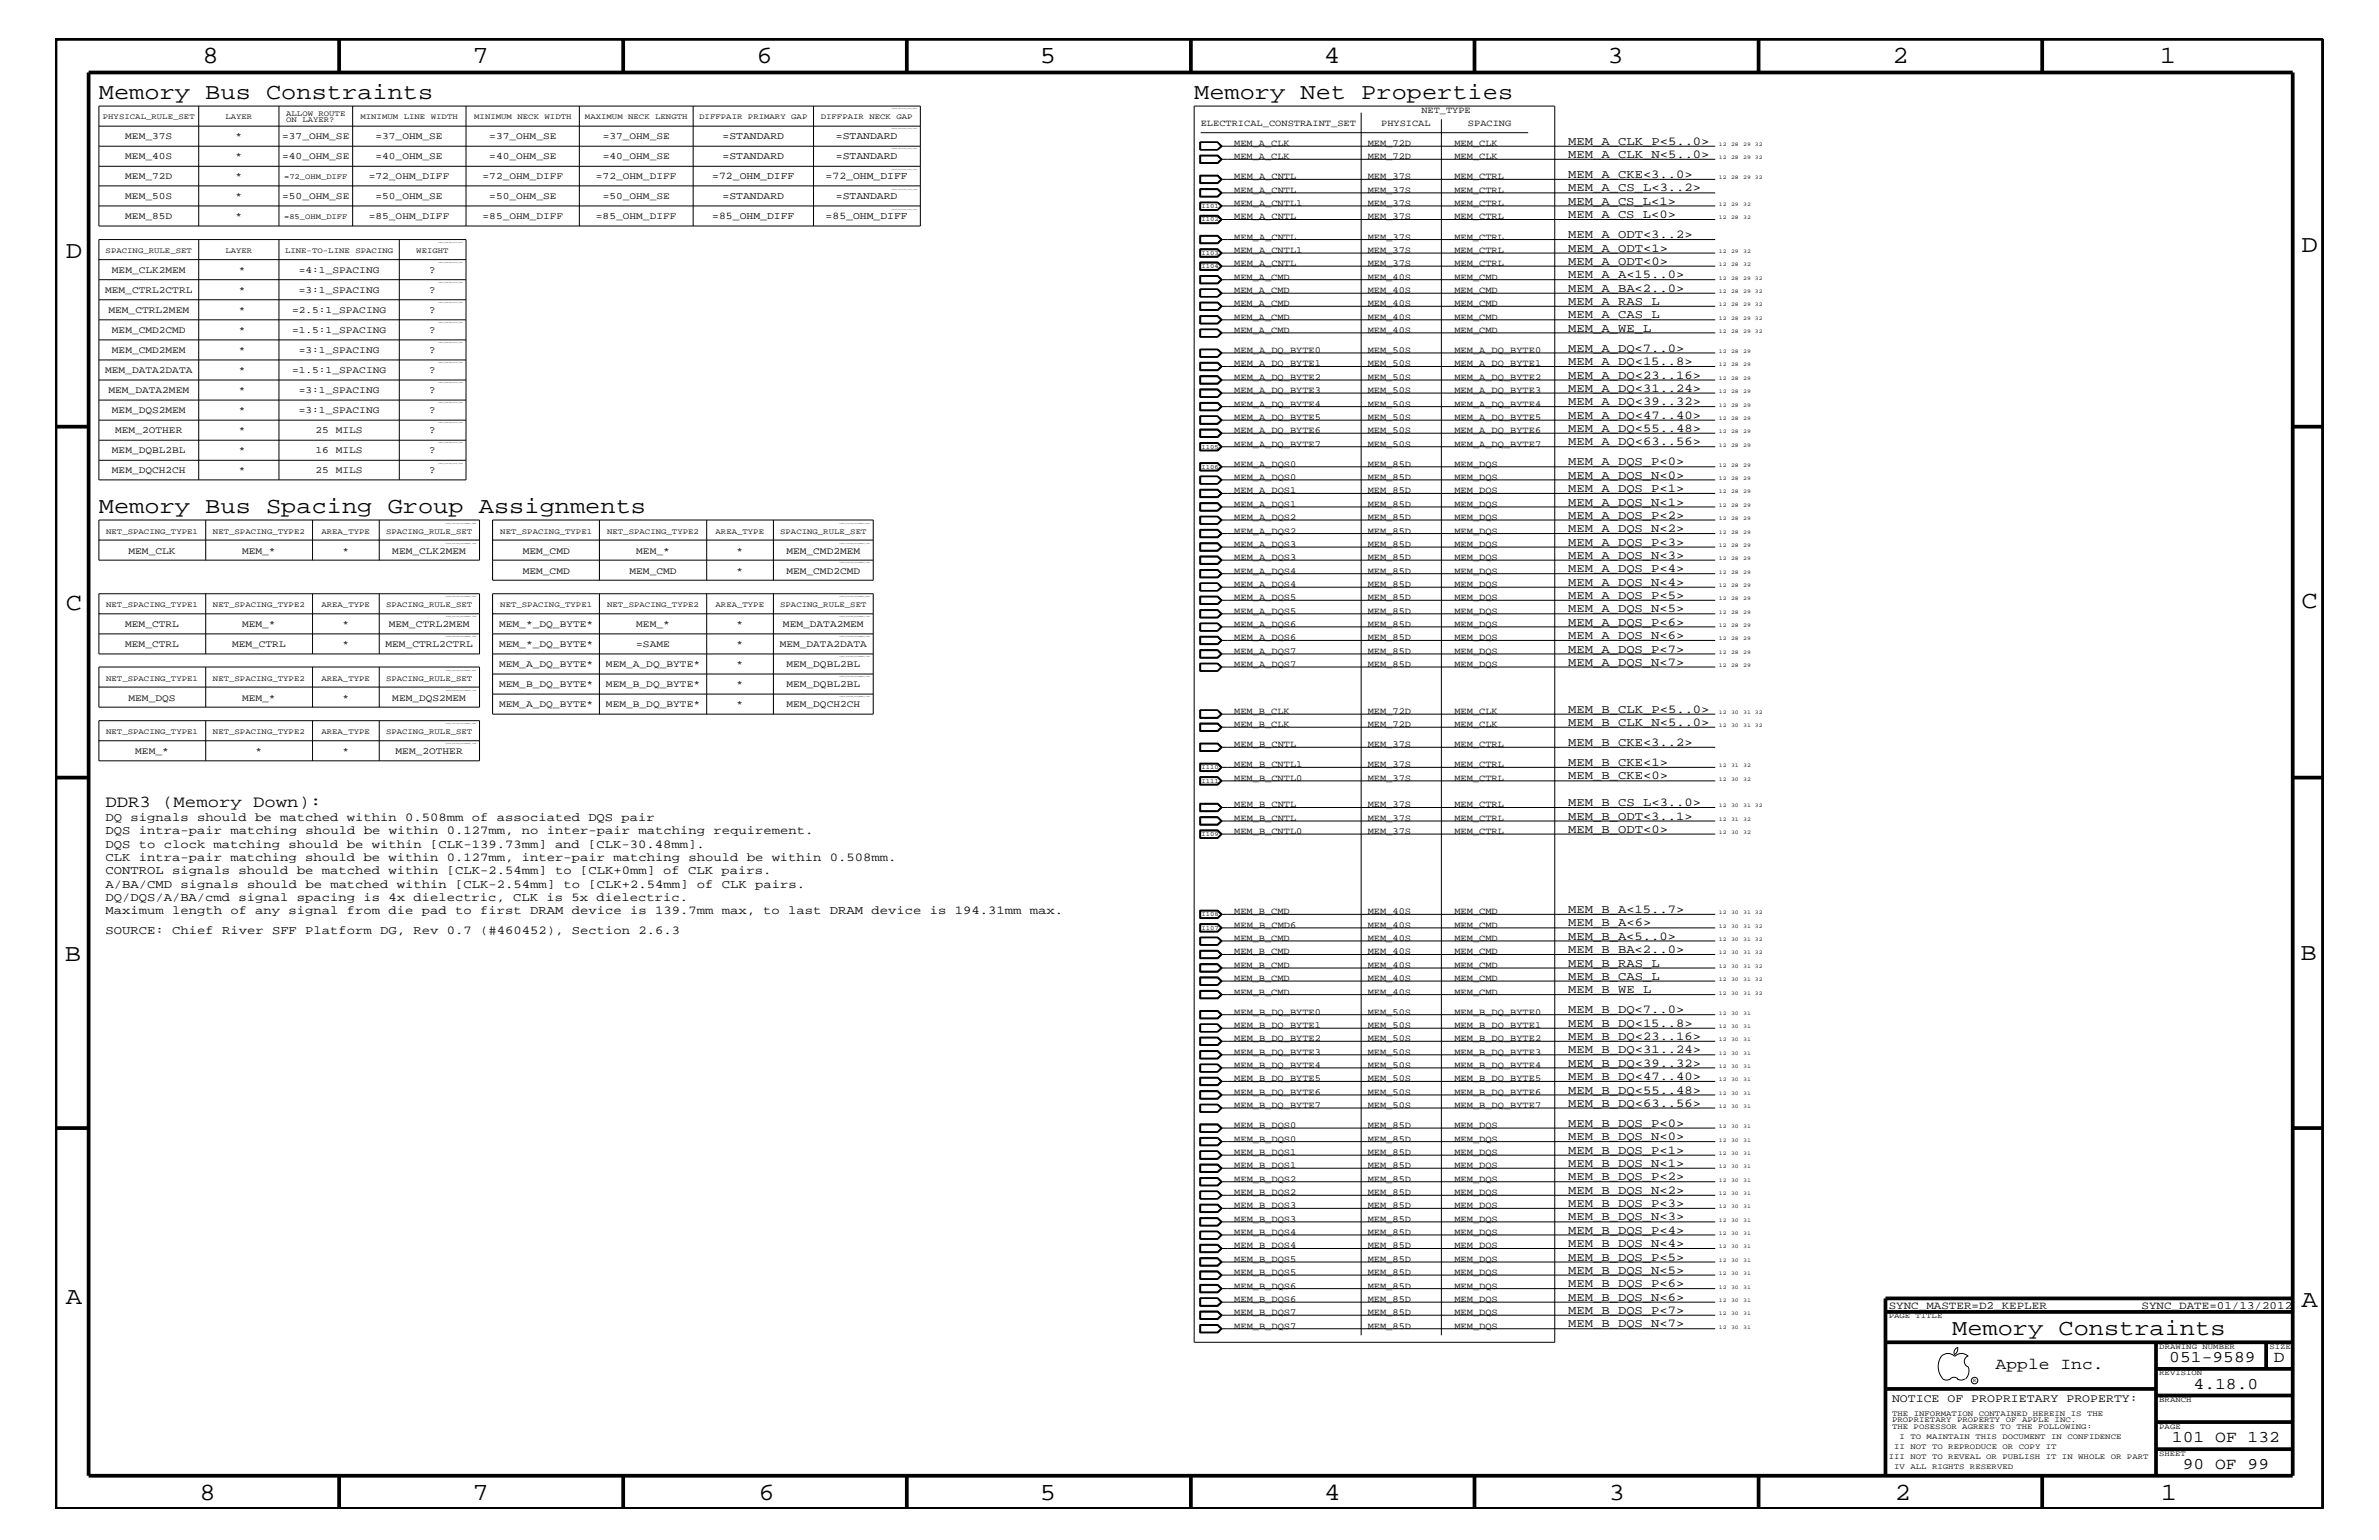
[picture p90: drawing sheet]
<svg xmlns="http://www.w3.org/2000/svg" width="432mm" height="279mm" viewBox="0 0 432 279" stroke-linecap="round" stroke-linejoin="round" font-family="sans-serif">
<defs><g id="words">
<g font-size="4.5">
<text x="36.7" y="11.5">8</text>
<text x="85.8" y="11.5">7</text>
<text x="137.3" y="11.5">6</text>
<text x="188.7" y="11.5">5</text>
<text x="240.3" y="11.5">4</text>
<text x="291.8" y="11.5">3</text>
<text x="343.5" y="11.5">2</text>
<text x="392" y="11.5">1</text>
<text x="11.9" y="46.8">D</text>
<text x="417.7" y="45.7">D</text>
<text x="11.9" y="110.6">C</text>
<text x="417.7" y="110.3">C</text>
<text x="11.8" y="174.3">B</text>
<text x="417.6" y="174.2">B</text>
<text x="11.9" y="236.7">A</text>
<text x="417.7" y="237.1">A</text>
<text x="36.2" y="272.1">8</text>
<text x="85.8" y="272.1">7</text>
<text x="137.7" y="272.1">6</text>
<text x="188.7" y="272.1">5</text>
<text x="240.4" y="272.1">4</text>
<text x="292" y="272.1">3</text>
<text x="343.9" y="272.1">2</text>
<text x="392.2" y="272.1">1</text>
</g>
<g font-size="4.1">
<text x="17.9" y="18">Memory Bus Constraints</text>
<text x="216.7" y="18">Memory Net Properties</text>
<text x="17.9" y="93.2">Memory Bus Spacing Group Assignments</text>
<text x="354.3" y="242.3">Memory Constraints</text>
</g>
<g font-size="3">
<text x="19.1" y="146.5">DDR3 (Memory Down):</text>
<text x="362.2" y="248.4">Apple Inc.</text>
<text x="393.7" y="247.1">051-9589</text>
<text x="398.1" y="252">4.18.0</text>
<text x="412.7" y="247.1">D</text>
<text x="394.2" y="261.6">101 OF 132</text>
<text x="396.2" y="266.6">90 OF 99</text>
</g>
<g font-size="2.2">
<text x="284.6" y="28.6">MEM_A_CLK_N&lt;5..0&gt;</text>
<text x="284.6" y="26.3">MEM_A_CLK_P&lt;5..0&gt;</text>
<text x="284.6" y="32.3">MEM_A_CKE&lt;3..0&gt;</text>
<text x="284.6" y="34.7">MEM_A_CS_L&lt;3..2&gt;</text>
<text x="284.6" y="37.2">MEM_A_CS_L&lt;1&gt;</text>
<text x="284.6" y="39.6">MEM_A_CS_L&lt;0&gt;</text>
<text x="284.6" y="45.7">MEM_A_ODT&lt;1&gt;</text>
<text x="284.6" y="43.2">MEM_A_ODT&lt;3..2&gt;</text>
<text x="284.6" y="52.9">MEM_A_BA&lt;2..0&gt;</text>
<text x="284.6" y="50.5">MEM_A_A&lt;15..0&gt;</text>
<text x="284.6" y="48">MEM_A_ODT&lt;0&gt;</text>
<text x="284.6" y="57.8">MEM_A_CAS_L</text>
<text x="284.6" y="55.3">MEM_A_RAS_L</text>
<text x="284.6" y="63.9">MEM_A_DQ&lt;7..0&gt;</text>
<text x="284.6" y="60.2">MEM_A_WE_L</text>
<text x="284.6" y="68.7">MEM_A_DQ&lt;23..16&gt;</text>
<text x="284.6" y="71.1">MEM_A_DQ&lt;31..24&gt;</text>
<text x="284.6" y="66.2">MEM_A_DQ&lt;15..8&gt;</text>
<text x="284.6" y="73.5">MEM_A_DQ&lt;39..32&gt;</text>
<text x="284.6" y="76">MEM_A_DQ&lt;47..40&gt;</text>
<text x="284.6" y="80.8">MEM_A_DQ&lt;63..56&gt;</text>
<text x="284.6" y="78.3">MEM_A_DQ&lt;55..48&gt;</text>
<text x="284.6" y="84.4">MEM_A_DQS_P&lt;0&gt;</text>
<text x="284.6" y="86.9">MEM_A_DQS_N&lt;0&gt;</text>
<text x="284.6" y="89.3">MEM_A_DQS_P&lt;1&gt;</text>
<text x="284.6" y="91.7">MEM_A_DQS_N&lt;1&gt;</text>
<text x="284.6" y="94.2">MEM_A_DQS_P&lt;2&gt;</text>
<text x="284.6" y="96.5">MEM_A_DQS_N&lt;2&gt;</text>
<text x="284.6" y="99">MEM_A_DQS_P&lt;3&gt;</text>
<text x="284.6" y="101.4">MEM_A_DQS_N&lt;3&gt;</text>
<text x="284.6" y="106.3">MEM_A_DQS_N&lt;4&gt;</text>
<text x="284.6" y="103.8">MEM_A_DQS_P&lt;4&gt;</text>
<text x="284.6" y="108.7">MEM_A_DQS_P&lt;5&gt;</text>
<text x="284.6" y="113.6">MEM_A_DQS_P&lt;6&gt;</text>
<text x="284.6" y="111.1">MEM_A_DQS_N&lt;5&gt;</text>
<text x="284.6" y="115.9">MEM_A_DQS_N&lt;6&gt;</text>
<text x="284.6" y="118.4">MEM_A_DQS_P&lt;7&gt;</text>
<text x="284.6" y="120.8">MEM_A_DQS_N&lt;7&gt;</text>
<text x="284.6" y="131.7">MEM_B_CLK_N&lt;5..0&gt;</text>
<text x="284.6" y="129.3">MEM_B_CLK_P&lt;5..0&gt;</text>
<text x="284.6" y="135.3">MEM_B_CKE&lt;3..2&gt;</text>
<text x="284.6" y="141.4">MEM_B_CKE&lt;0&gt;</text>
<text x="284.6" y="139">MEM_B_CKE&lt;1&gt;</text>
<text x="19.1" y="149">DQ signals should be matched within 0.508mm of associated DQS pair</text>
<text x="284.6" y="148.7">MEM_B_ODT&lt;3..1&gt;</text>
<text x="284.6" y="146.2">MEM_B_CS_L&lt;3..0&gt;</text>
<text x="19.1" y="153.8">DQS to clock matching should be within [CLK-139.73mm] and [CLK-30.48mm].</text>
<text x="19.1" y="151.3">DQS intra-pair matching should be within 0.127mm, no inter-pair matching requirement.</text>
<text x="284.6" y="151.1">MEM_B_ODT&lt;0&gt;</text>
<text x="19.1" y="156.2">CLK intra-pair matching should be within 0.127mm, inter-pair matching should be within 0.508mm.</text>
<text x="19.1" y="158.6">CONTROL signals should be matched within [CLK-2.54mm] to [CLK+0mm] of CLK pairs.</text>
<text x="19.1" y="161.1">A/BA/CMD signals should be matched within [CLK-2.54mm] to [CLK+2.54mm] of CLK pairs.</text>
<text x="19.1" y="165.9">Maximum length of any signal from die pad to first DRAM device is 139.7mm max, to last DRAM device is 194.31mm max.</text>
<text x="19.1" y="163.5">DQ/DQS/A/BA/cmd signal spacing is 4x dielectric, CLK is 5x dielectric.</text>
<text x="284.6" y="165.6">MEM_B_A&lt;15..7&gt;</text>
<text x="19.1" y="169.5">SOURCE: Chief River SFF Platform DG, Rev 0.7 (#460452), Section 2.6.3</text>
<text x="284.6" y="172.9">MEM_B_BA&lt;2..0&gt;</text>
<text x="284.6" y="170.5">MEM_B_A&lt;5..0&gt;</text>
<text x="284.6" y="168.1">MEM_B_A&lt;6&gt;</text>
<text x="284.6" y="177.7">MEM_B_CAS_L</text>
<text x="284.6" y="175.4">MEM_B_RAS_L</text>
<text x="284.6" y="183.8">MEM_B_DQ&lt;7..0&gt;</text>
<text x="284.6" y="180.2">MEM_B_WE_L</text>
<text x="284.6" y="188.7">MEM_B_DQ&lt;23..16&gt;</text>
<text x="284.6" y="191.1">MEM_B_DQ&lt;31..24&gt;</text>
<text x="284.6" y="186.3">MEM_B_DQ&lt;15..8&gt;</text>
<text x="284.6" y="195.9">MEM_B_DQ&lt;47..40&gt;</text>
<text x="284.6" y="193.6">MEM_B_DQ&lt;39..32&gt;</text>
<text x="284.6" y="200.9">MEM_B_DQ&lt;63..56&gt;</text>
<text x="284.6" y="198.4">MEM_B_DQ&lt;55..48&gt;</text>
<text x="284.6" y="209.3">MEM_B_DQS_P&lt;1&gt;</text>
<text x="284.6" y="206.9">MEM_B_DQS_N&lt;0&gt;</text>
<text x="284.6" y="204.4">MEM_B_DQS_P&lt;0&gt;</text>
<text x="284.6" y="211.7">MEM_B_DQS_N&lt;1&gt;</text>
<text x="284.6" y="214.2">MEM_B_DQS_P&lt;2&gt;</text>
<text x="284.6" y="216.6">MEM_B_DQS_N&lt;2&gt;</text>
<text x="284.6" y="219">MEM_B_DQS_P&lt;3&gt;</text>
<text x="284.6" y="221.4">MEM_B_DQS_N&lt;3&gt;</text>
<text x="284.6" y="226.3">MEM_B_DQS_N&lt;4&gt;</text>
<text x="284.6" y="223.9">MEM_B_DQS_P&lt;4&gt;</text>
<text x="284.6" y="228.7">MEM_B_DQS_P&lt;5&gt;</text>
<text x="284.6" y="231.1">MEM_B_DQS_N&lt;5&gt;</text>
<text x="284.6" y="233.5">MEM_B_DQS_P&lt;6&gt;</text>
<text x="284.6" y="238.4">MEM_B_DQS_P&lt;7&gt;</text>
<text x="284.6" y="236">MEM_B_DQS_N&lt;6&gt;</text>
<text x="284.6" y="240.8">MEM_B_DQS_N&lt;7&gt;</text>
</g>
<text font-size="2.1" x="343.4" y="254.4">NOTICE OF PROPRIETARY PROPERTY:</text>
<g font-size="2">
<text x="342.8" y="237.4">SYNC_MASTER=D2_KEPLER</text>
<text x="388.7" y="237.4">SYNC_DATE=01/13/2012</text>
</g>
<g font-size="1.9">
<text x="131.1" y="25.3">=STANDARD</text>
<text x="131.1" y="28.9">=STANDARD</text>
<text x="151.7" y="25.3">=STANDARD</text>
<text x="151.7" y="28.9">=STANDARD</text>
<text x="129.3" y="32.5">=72_OHM_DIFF</text>
<text x="149.9" y="32.5">=72_OHM_DIFF</text>
<text x="129.3" y="39.8">=85_OHM_DIFF</text>
<text x="131.1" y="36.2">=STANDARD</text>
<text x="149.9" y="39.8">=85_OHM_DIFF</text>
<text x="151.7" y="36.2">=STANDARD</text>
<text x="77.9" y="49.6">?</text>
<text x="77.9" y="53.2">?</text>
<text x="77.9" y="56.8">?</text>
<text x="77.9" y="60.4">?</text>
<text x="77.9" y="64">?</text>
<text x="77.9" y="71.3">?</text>
<text x="77.9" y="67.7">?</text>
<text x="77.9" y="75">?</text>
<text x="77.9" y="78.6">?</text>
<text x="77.9" y="82.2">?</text>
<text x="77.9" y="85.9">?</text>
</g>
<g font-size="1.8">
<text x="22.7" y="25.3">MEM_37S</text>
<text x="22.7" y="28.9">MEM_40S</text>
<text x="42.8" y="25.3">*</text>
<text x="42.8" y="28.9">*</text>
<text x="51.2" y="25.3">=37_OHM_SE</text>
<text x="51.2" y="28.9">=40_OHM_SE</text>
<text x="68.2" y="25.3">=37_OHM_SE</text>
<text x="68.2" y="28.9">=40_OHM_SE</text>
<text x="88.8" y="28.9">=40_OHM_SE</text>
<text x="88.8" y="25.3">=37_OHM_SE</text>
<text x="109.4" y="28.9">=40_OHM_SE</text>
<text x="109.4" y="25.3">=37_OHM_SE</text>
<text x="22.7" y="32.5">MEM_72D</text>
<text x="42.8" y="32.5">*</text>
<text x="66.9" y="32.5">=72_OHM_DIFF</text>
<text x="87.6" y="32.5">=72_OHM_DIFF</text>
<text x="108.2" y="32.5">=72_OHM_DIFF</text>
<text x="22.7" y="36.2">MEM_50S</text>
<text x="22.7" y="39.8">MEM_85D</text>
<text x="42.8" y="39.8">*</text>
<text x="42.8" y="36.2">*</text>
<text x="51.2" y="36.2">=50_OHM_SE</text>
<text x="66.9" y="39.8">=85_OHM_DIFF</text>
<text x="68.2" y="36.2">=50_OHM_SE</text>
<text x="87.6" y="39.8">=85_OHM_DIFF</text>
<text x="88.8" y="36.2">=50_OHM_SE</text>
<text x="108.2" y="39.8">=85_OHM_DIFF</text>
<text x="109.4" y="36.2">=50_OHM_SE</text>
<text x="19.1" y="53.2">MEM_CTRL2CTRL</text>
<text x="20.3" y="49.6">MEM_CLK2MEM</text>
<text x="43.3" y="49.6">*</text>
<text x="43.3" y="53.2">*</text>
<text x="54.2" y="49.6">=4:1_SPACING</text>
<text x="54.2" y="53.2">=3:1_SPACING</text>
<text x="19.7" y="56.8">MEM_CTRL2MEM</text>
<text x="43.3" y="56.8">*</text>
<text x="53" y="56.8">=2.5:1_SPACING</text>
<text x="20.3" y="60.4">MEM_CMD2CMD</text>
<text x="20.3" y="64">MEM_CMD2MEM</text>
<text x="43.3" y="60.4">*</text>
<text x="43.3" y="64">*</text>
<text x="53" y="60.4">=1.5:1_SPACING</text>
<text x="54.2" y="64">=3:1_SPACING</text>
<text x="19.1" y="67.7">MEM_DATA2DATA</text>
<text x="19.7" y="71.3">MEM_DATA2MEM</text>
<text x="43.3" y="71.3">*</text>
<text x="43.3" y="67.7">*</text>
<text x="53" y="67.7">=1.5:1_SPACING</text>
<text x="54.2" y="71.3">=3:1_SPACING</text>
<text x="20.3" y="75">MEM_DQS2MEM</text>
<text x="43.3" y="75">*</text>
<text x="54.2" y="75">=3:1_SPACING</text>
<text x="20.3" y="82.2">MEM_DQBL2BL</text>
<text x="20.9" y="78.6">MEM_2OTHER</text>
<text x="43.3" y="78.6">*</text>
<text x="43.3" y="82.2">*</text>
<text x="57.3" y="78.6">25 MILS</text>
<text x="57.3" y="82.2">16 MILS</text>
<text x="20.3" y="85.9">MEM_DQCH2CH</text>
<text x="43.3" y="85.9">*</text>
<text x="57.3" y="85.9">25 MILS</text>
<text x="23.3" y="100.4">MEM_CLK</text>
<text x="43.9" y="100.4">MEM_*</text>
<text x="62.1" y="100.4">*</text>
<text x="71.2" y="100.4">MEM_CLK2MEM</text>
<text x="94.9" y="100.4">MEM_CMD</text>
<text x="115.5" y="100.4">MEM_*</text>
<text x="133.7" y="100.4">*</text>
<text x="142.7" y="100.4">MEM_CMD2MEM</text>
<text x="94.9" y="104.1">MEM_CMD</text>
<text x="114.3" y="104.1">MEM_CMD</text>
<text x="133.7" y="104.1">*</text>
<text x="142.7" y="104.1">MEM_CMD2CMD</text>
<text x="22.7" y="113.7">MEM_CTRL</text>
<text x="43.9" y="113.7">MEM_*</text>
<text x="62.1" y="113.7">*</text>
<text x="70.6" y="113.7">MEM_CTRL2MEM</text>
<text x="90.6" y="113.7">MEM_*_DQ_BYTE*</text>
<text x="115.5" y="113.7">MEM_*</text>
<text x="133.7" y="113.7">*</text>
<text x="142.1" y="113.7">MEM_DATA2MEM</text>
<text x="22.7" y="117.4">MEM_CTRL</text>
<text x="42.1" y="117.4">MEM_CTRL</text>
<text x="62.1" y="117.4">*</text>
<text x="70" y="117.4">MEM_CTRL2CTRL</text>
<text x="90.6" y="117.4">MEM_*_DQ_BYTE*</text>
<text x="115.5" y="117.4">=SAME</text>
<text x="133.7" y="117.4">*</text>
<text x="141.5" y="117.4">MEM_DATA2DATA</text>
<text x="90.6" y="124.7">MEM_B_DQ_BYTE*</text>
<text x="90.6" y="121">MEM_A_DQ_BYTE*</text>
<text x="110" y="124.7">MEM_B_DQ_BYTE*</text>
<text x="110" y="121">MEM_A_DQ_BYTE*</text>
<text x="133.7" y="124.7">*</text>
<text x="133.7" y="121">*</text>
<text x="142.7" y="124.7">MEM_DQBL2BL</text>
<text x="142.7" y="121">MEM_DQBL2BL</text>
<text x="23.3" y="127.1">MEM_DQS</text>
<text x="43.9" y="127.1">MEM_*</text>
<text x="62.1" y="127.1">*</text>
<text x="71.2" y="127.1">MEM_DQS2MEM</text>
<text x="90.6" y="128.3">MEM_A_DQ_BYTE*</text>
<text x="110" y="128.3">MEM_B_DQ_BYTE*</text>
<text x="133.7" y="128.3">*</text>
<text x="142.7" y="128.3">MEM_DQCH2CH</text>
<text x="24.6" y="136.8">MEM_*</text>
<text x="46.4" y="136.8">*</text>
<text x="62.1" y="136.8">*</text>
<text x="71.8" y="136.8">MEM_2OTHER</text>
</g>
<g font-size="1.7">
<text x="217.9" y="22.9">ELECTRICAL_CONSTRAINT_SET</text>
<text x="250.7" y="22.9">PHYSICAL</text>
<text x="258" y="20.4">NET_TYPE</text>
<text x="266.4" y="22.9">SPACING</text>
<text x="224" y="28.9">MEM_A_CLK</text>
<text x="224" y="26.5">MEM_A_CLK</text>
<text x="248.2" y="28.9">MEM_72D</text>
<text x="248.2" y="26.5">MEM_72D</text>
<text x="264" y="28.9">MEM_CLK</text>
<text x="264" y="26.5">MEM_CLK</text>
<text x="224" y="32.5">MEM_A_CNTL</text>
<text x="224" y="35">MEM_A_CNTL</text>
<text x="248.2" y="32.5">MEM_37S</text>
<text x="248.2" y="35">MEM_37S</text>
<text x="264" y="32.5">MEM_CTRL</text>
<text x="264" y="35">MEM_CTRL</text>
<text x="224" y="37.4">MEM_A_CNTL1</text>
<text x="224" y="39.8">MEM_A_CNTL</text>
<text x="248.2" y="37.4">MEM_37S</text>
<text x="248.2" y="39.8">MEM_37S</text>
<text x="264" y="37.4">MEM_CTRL</text>
<text x="264" y="39.8">MEM_CTRL</text>
<text x="224" y="45.9">MEM_A_CNTL1</text>
<text x="224" y="43.5">MEM_A_CNTL</text>
<text x="248.2" y="45.9">MEM_37S</text>
<text x="248.2" y="43.5">MEM_37S</text>
<text x="264" y="45.9">MEM_CTRL</text>
<text x="264" y="43.5">MEM_CTRL</text>
<text x="224" y="53.2">MEM_A_CMD</text>
<text x="224" y="50.7">MEM_A_CMD</text>
<text x="224" y="48.3">MEM_A_CNTL</text>
<text x="248.2" y="50.7">MEM_40S</text>
<text x="248.2" y="53.2">MEM_40S</text>
<text x="248.2" y="48.3">MEM_37S</text>
<text x="264" y="53.2">MEM_CMD</text>
<text x="264" y="50.7">MEM_CMD</text>
<text x="264" y="48.3">MEM_CTRL</text>
<text x="224" y="58">MEM_A_CMD</text>
<text x="224" y="55.6">MEM_A_CMD</text>
<text x="248.2" y="58">MEM_40S</text>
<text x="248.2" y="55.6">MEM_40S</text>
<text x="264" y="58">MEM_CMD</text>
<text x="264" y="55.6">MEM_CMD</text>
<text x="224" y="60.4">MEM_A_CMD</text>
<text x="224" y="64">MEM_A_DQ_BYTE0</text>
<text x="248.2" y="60.4">MEM_40S</text>
<text x="248.2" y="64">MEM_50S</text>
<text x="264" y="64">MEM_A_DQ_BYTE0</text>
<text x="264" y="60.4">MEM_CMD</text>
<text x="224" y="68.9">MEM_A_DQ_BYTE2</text>
<text x="224" y="71.3">MEM_A_DQ_BYTE3</text>
<text x="224" y="66.5">MEM_A_DQ_BYTE1</text>
<text x="248.2" y="68.9">MEM_50S</text>
<text x="248.2" y="71.3">MEM_50S</text>
<text x="248.2" y="66.5">MEM_50S</text>
<text x="264" y="68.9">MEM_A_DQ_BYTE2</text>
<text x="264" y="71.3">MEM_A_DQ_BYTE3</text>
<text x="264" y="66.5">MEM_A_DQ_BYTE1</text>
<text x="224" y="76.2">MEM_A_DQ_BYTE5</text>
<text x="224" y="73.8">MEM_A_DQ_BYTE4</text>
<text x="248.2" y="73.8">MEM_50S</text>
<text x="248.2" y="76.2">MEM_50S</text>
<text x="264" y="76.2">MEM_A_DQ_BYTE5</text>
<text x="264" y="73.8">MEM_A_DQ_BYTE4</text>
<text x="224" y="78.6">MEM_A_DQ_BYTE6</text>
<text x="224" y="81.1">MEM_A_DQ_BYTE7</text>
<text x="248.2" y="78.6">MEM_50S</text>
<text x="248.2" y="81.1">MEM_50S</text>
<text x="264" y="78.6">MEM_A_DQ_BYTE6</text>
<text x="264" y="81.1">MEM_A_DQ_BYTE7</text>
<text x="224" y="84.7">MEM_A_DQS0</text>
<text x="224" y="87.1">MEM_A_DQS0</text>
<text x="224" y="89.5">MEM_A_DQS1</text>
<text x="248.2" y="84.7">MEM_85D</text>
<text x="248.2" y="87.1">MEM_85D</text>
<text x="248.2" y="89.5">MEM_85D</text>
<text x="264" y="84.7">MEM_DQS</text>
<text x="264" y="87.1">MEM_DQS</text>
<text x="264" y="89.5">MEM_DQS</text>
<text x="224" y="92">MEM_A_DQS1</text>
<text x="224" y="94.3">MEM_A_DQS2</text>
<text x="248.2" y="94.3">MEM_85D</text>
<text x="248.2" y="92">MEM_85D</text>
<text x="264" y="92">MEM_DQS</text>
<text x="264" y="94.3">MEM_DQS</text>
<text x="224" y="96.8">MEM_A_DQS2</text>
<text x="224" y="99.3">MEM_A_DQS3</text>
<text x="224" y="101.6">MEM_A_DQS3</text>
<text x="248.2" y="96.8">MEM_85D</text>
<text x="248.2" y="99.3">MEM_85D</text>
<text x="248.2" y="101.6">MEM_85D</text>
<text x="264" y="96.8">MEM_DQS</text>
<text x="264" y="99.3">MEM_DQS</text>
<text x="264" y="101.6">MEM_DQS</text>
<text x="224" y="106.5">MEM_A_DQS4</text>
<text x="224" y="104.1">MEM_A_DQS4</text>
<text x="248.2" y="106.5">MEM_85D</text>
<text x="248.2" y="104.1">MEM_85D</text>
<text x="264" y="106.5">MEM_DQS</text>
<text x="264" y="104.1">MEM_DQS</text>
<text x="224" y="108.9">MEM_A_DQS5</text>
<text x="224" y="113.7">MEM_A_DQS6</text>
<text x="224" y="111.4">MEM_A_DQS5</text>
<text x="248.2" y="108.9">MEM_85D</text>
<text x="248.2" y="113.7">MEM_85D</text>
<text x="248.2" y="111.4">MEM_85D</text>
<text x="264" y="108.9">MEM_DQS</text>
<text x="264" y="113.7">MEM_DQS</text>
<text x="264" y="111.4">MEM_DQS</text>
<text x="224" y="116.2">MEM_A_DQS6</text>
<text x="224" y="118.6">MEM_A_DQS7</text>
<text x="248.2" y="116.2">MEM_85D</text>
<text x="248.2" y="118.6">MEM_85D</text>
<text x="264" y="116.2">MEM_DQS</text>
<text x="264" y="118.6">MEM_DQS</text>
<text x="224" y="121">MEM_A_DQS7</text>
<text x="248.2" y="121">MEM_85D</text>
<text x="264" y="121">MEM_DQS</text>
<text x="224" y="131.9">MEM_B_CLK</text>
<text x="224" y="129.6">MEM_B_CLK</text>
<text x="248.2" y="131.9">MEM_72D</text>
<text x="248.2" y="129.6">MEM_72D</text>
<text x="264" y="131.9">MEM_CLK</text>
<text x="264" y="129.6">MEM_CLK</text>
<text x="224" y="135.6">MEM_B_CNTL</text>
<text x="248.2" y="135.6">MEM_37S</text>
<text x="264" y="135.6">MEM_CTRL</text>
<text x="224" y="141.7">MEM_B_CNTL0</text>
<text x="224" y="139.2">MEM_B_CNTL1</text>
<text x="248.2" y="141.7">MEM_37S</text>
<text x="248.2" y="139.2">MEM_37S</text>
<text x="264" y="141.7">MEM_CTRL</text>
<text x="264" y="139.2">MEM_CTRL</text>
<text x="224" y="149">MEM_B_CNTL</text>
<text x="224" y="146.5">MEM_B_CNTL</text>
<text x="248.2" y="149">MEM_37S</text>
<text x="248.2" y="146.5">MEM_37S</text>
<text x="264" y="149">MEM_CTRL</text>
<text x="264" y="146.5">MEM_CTRL</text>
<text x="19.1" y="150.1">.</text>
<text x="224" y="151.3">MEM_B_CNTL0</text>
<text x="248.2" y="151.3">MEM_37S</text>
<text x="264" y="151.3">MEM_CTRL</text>
<text x="224" y="165.9">MEM_B_CMD</text>
<text x="248.2" y="165.9">MEM_40S</text>
<text x="264" y="165.9">MEM_CMD</text>
<text x="224" y="173.2">MEM_B_CMD</text>
<text x="224" y="170.7">MEM_B_CMD</text>
<text x="224" y="168.3">MEM_B_CMD6</text>
<text x="248.2" y="173.2">MEM_40S</text>
<text x="248.2" y="170.7">MEM_40S</text>
<text x="248.2" y="168.3">MEM_40S</text>
<text x="264" y="173.2">MEM_CMD</text>
<text x="264" y="170.7">MEM_CMD</text>
<text x="264" y="168.3">MEM_CMD</text>
<text x="224" y="178">MEM_B_CMD</text>
<text x="224" y="175.6">MEM_B_CMD</text>
<text x="248.2" y="175.6">MEM_40S</text>
<text x="248.2" y="178">MEM_40S</text>
<text x="264" y="175.6">MEM_CMD</text>
<text x="264" y="178">MEM_CMD</text>
<text x="224" y="184.1">MEM_B_DQ_BYTE0</text>
<text x="224" y="180.5">MEM_B_CMD</text>
<text x="248.2" y="184.1">MEM_50S</text>
<text x="248.2" y="180.5">MEM_40S</text>
<text x="264" y="184.1">MEM_B_DQ_BYTE0</text>
<text x="264" y="180.5">MEM_CMD</text>
<text x="224" y="191.4">MEM_B_DQ_BYTE3</text>
<text x="224" y="186.5">MEM_B_DQ_BYTE1</text>
<text x="224" y="188.9">MEM_B_DQ_BYTE2</text>
<text x="248.2" y="188.9">MEM_50S</text>
<text x="248.2" y="191.4">MEM_50S</text>
<text x="248.2" y="186.5">MEM_50S</text>
<text x="264" y="188.9">MEM_B_DQ_BYTE2</text>
<text x="264" y="191.4">MEM_B_DQ_BYTE3</text>
<text x="264" y="186.5">MEM_B_DQ_BYTE1</text>
<text x="224" y="193.7">MEM_B_DQ_BYTE4</text>
<text x="224" y="196.2">MEM_B_DQ_BYTE5</text>
<text x="248.2" y="193.7">MEM_50S</text>
<text x="248.2" y="196.2">MEM_50S</text>
<text x="264" y="193.7">MEM_B_DQ_BYTE4</text>
<text x="264" y="196.2">MEM_B_DQ_BYTE5</text>
<text x="224" y="201">MEM_B_DQ_BYTE7</text>
<text x="224" y="198.7">MEM_B_DQ_BYTE6</text>
<text x="248.2" y="201">MEM_50S</text>
<text x="248.2" y="198.7">MEM_50S</text>
<text x="264" y="201">MEM_B_DQ_BYTE7</text>
<text x="264" y="198.7">MEM_B_DQ_BYTE6</text>
<text x="224" y="209.6">MEM_B_DQS1</text>
<text x="224" y="207.1">MEM_B_DQS0</text>
<text x="224" y="204.7">MEM_B_DQS0</text>
<text x="248.2" y="209.6">MEM_85D</text>
<text x="248.2" y="207.1">MEM_85D</text>
<text x="248.2" y="204.7">MEM_85D</text>
<text x="264" y="209.6">MEM_DQS</text>
<text x="264" y="207.1">MEM_DQS</text>
<text x="264" y="204.7">MEM_DQS</text>
<text x="224" y="211.9">MEM_B_DQS1</text>
<text x="224" y="214.4">MEM_B_DQS2</text>
<text x="248.2" y="214.4">MEM_85D</text>
<text x="248.2" y="211.9">MEM_85D</text>
<text x="264" y="211.9">MEM_DQS</text>
<text x="264" y="214.4">MEM_DQS</text>
<text x="224" y="216.9">MEM_B_DQS2</text>
<text x="224" y="219.2">MEM_B_DQS3</text>
<text x="224" y="221.7">MEM_B_DQS3</text>
<text x="248.2" y="216.9">MEM_85D</text>
<text x="248.2" y="221.7">MEM_85D</text>
<text x="248.2" y="219.2">MEM_85D</text>
<text x="264" y="216.9">MEM_DQS</text>
<text x="264" y="219.2">MEM_DQS</text>
<text x="264" y="221.7">MEM_DQS</text>
<text x="224" y="226.5">MEM_B_DQS4</text>
<text x="224" y="224.1">MEM_B_DQS4</text>
<text x="248.2" y="226.5">MEM_85D</text>
<text x="248.2" y="224.1">MEM_85D</text>
<text x="264" y="226.5">MEM_DQS</text>
<text x="264" y="224.1">MEM_DQS</text>
<text x="224" y="229">MEM_B_DQS5</text>
<text x="224" y="231.3">MEM_B_DQS5</text>
<text x="224" y="233.8">MEM_B_DQS6</text>
<text x="248.2" y="229">MEM_85D</text>
<text x="248.2" y="231.3">MEM_85D</text>
<text x="248.2" y="233.8">MEM_85D</text>
<text x="264" y="229">MEM_DQS</text>
<text x="264" y="231.3">MEM_DQS</text>
<text x="264" y="233.8">MEM_DQS</text>
<text x="224" y="238.6">MEM_B_DQS7</text>
<text x="224" y="236.2">MEM_B_DQS6</text>
<text x="248.2" y="236.2">MEM_85D</text>
<text x="248.2" y="238.6">MEM_85D</text>
<text x="264" y="238.6">MEM_DQS</text>
<text x="264" y="236.2">MEM_DQS</text>
<text x="224" y="241.1">MEM_B_DQS7</text>
<text x="248.2" y="241.1">MEM_85D</text>
<text x="264" y="241.1">MEM_DQS</text>
</g>
<g font-size="1.4">
<text x="18.7" y="21.6">PHYSICAL_RULE_SET</text>
<text x="40.9" y="21.6">LAYER</text>
<text x="51.9" y="21">ALLOW ROUTE</text>
<text x="51.9" y="22.2">ON LAYER?</text>
<text x="65.4" y="21.6">MINIMUM LINE WIDTH</text>
<text x="86.1" y="21.6">MINIMUM NECK WIDTH</text>
<text x="106.2" y="21.6">MAXIMUM NECK LENGTH</text>
<text x="126.9" y="21.6">DIFFPAIR PRIMARY GAP</text>
<text x="149" y="21.6">DIFFPAIR NECK GAP</text>
<text x="51.6" y="32.5">=72_OHM_DIFF</text>
<text x="51.6" y="39.8">=85_OHM_DIFF</text>
<text x="19.2" y="45.9">SPACING_RULE_SET</text>
<text x="40.9" y="45.9">LAYER</text>
<text x="51.7" y="45.9">LINE-TO-LINE SPACING</text>
<text x="75.6" y="45.9">WEIGHT</text>
<text x="19.3" y="96.8">NET_SPACING_TYPE1</text>
<text x="38.7" y="96.8">NET_SPACING_TYPE2</text>
<text x="58.3" y="96.8">AREA_TYPE</text>
<text x="70.1" y="96.8">SPACING_RULE_SET</text>
<text x="90.8" y="96.8">NET_SPACING_TYPE1</text>
<text x="110.2" y="96.8">NET_SPACING_TYPE2</text>
<text x="129.9" y="96.8">AREA_TYPE</text>
<text x="141.6" y="96.8">SPACING_RULE_SET</text>
<text x="19.3" y="110.2">NET_SPACING_TYPE1</text>
<text x="38.7" y="110.2">NET_SPACING_TYPE2</text>
<text x="58.3" y="110.2">AREA_TYPE</text>
<text x="70.1" y="110.2">SPACING_RULE_SET</text>
<text x="90.8" y="110.2">NET_SPACING_TYPE1</text>
<text x="110.2" y="110.2">NET_SPACING_TYPE2</text>
<text x="129.9" y="110.2">AREA_TYPE</text>
<text x="141.6" y="110.2">SPACING_RULE_SET</text>
<text x="19.3" y="123.5">NET_SPACING_TYPE1</text>
<text x="38.7" y="123.5">NET_SPACING_TYPE2</text>
<text x="58.3" y="123.5">AREA_TYPE</text>
<text x="70.1" y="123.5">SPACING_RULE_SET</text>
<text x="19.3" y="133.2">NET_SPACING_TYPE1</text>
<text x="38.7" y="133.2">NET_SPACING_TYPE2</text>
<text x="58.3" y="133.2">AREA_TYPE</text>
<text x="70.1" y="133.2">SPACING_RULE_SET</text>
<text x="342.8" y="239.2">PAGE TITLE</text>
<text x="391.9" y="244.7">DRAWING NUMBER</text>
<text x="411.9" y="244.7">SIZE</text>
<text x="391.9" y="249.5">REVISION</text>
<text x="343.4" y="256.8">THE INFORMATION CONTAINED HEREIN IS THE</text>
<text x="391.9" y="254.4">BRANCH</text>
<text x="343.4" y="258">PROPRIETARY PROPERTY OF APPLE INC.</text>
<text x="343.4" y="259.3">THE POSESSOR AGREES TO THE FOLLOWING:</text>
<text x="343.8" y="262.9">II NOT TO REPRODUCE OR COPY IT</text>
<text x="344.8" y="261.1">I TO MAINTAIN THIS DOCUMENT IN CONFIDENCE</text>
<text x="391.9" y="259.3">PAGE</text>
<text x="342.8" y="264.7">III NOT TO REVEAL OR PUBLISH IT IN WHOLE OR PART</text>
<text x="343.8" y="266.6">IV ALL RIGHTS RESERVED</text>
<text x="391.9" y="264.1">SHEET</text>
</g>
<g font-size="1.2">
<text x="218.1" y="37.8">I101</text>
<text x="218.1" y="40.2">I102</text>
<text x="218.1" y="46.3">I103</text>
<text x="218.1" y="48.7">I104</text>
<text x="218.1" y="81.4">I105</text>
<text x="218.1" y="85">I106</text>
<text x="218.1" y="139.6">I110</text>
<text x="218.1" y="142">I111</text>
<text x="218.1" y="151.8">I109</text>
<text x="218.1" y="166.2">I108</text>
<text x="218.1" y="168.7">I107</text>
</g>
<g font-size="1">
<text x="312" y="28.9">12</text>
<text x="312" y="26.5">12</text>
<text x="314.2" y="28.9">28</text>
<text x="314.2" y="26.5">28</text>
<text x="316.4" y="28.9">29 32</text>
<text x="316.4" y="26.5">29 32</text>
<text x="312" y="32.5">12</text>
<text x="314.2" y="32.5">28</text>
<text x="316.4" y="32.5">29 32</text>
<text x="312" y="37.4">12</text>
<text x="312" y="39.8">12</text>
<text x="314.2" y="37.4">29</text>
<text x="314.2" y="39.8">28</text>
<text x="316.4" y="37.4">32</text>
<text x="316.4" y="39.8">32</text>
<text x="312" y="45.9">12</text>
<text x="314.2" y="45.9">29</text>
<text x="316.4" y="45.9">32</text>
<text x="312" y="53.2">12</text>
<text x="312" y="50.7">12</text>
<text x="312" y="48.3">12</text>
<text x="314.2" y="53.2">28</text>
<text x="314.2" y="50.7">28</text>
<text x="314.2" y="48.3">28</text>
<text x="316.4" y="53.2">29 32</text>
<text x="316.4" y="50.7">29 32</text>
<text x="316.4" y="48.3">32</text>
<text x="312" y="58">12</text>
<text x="312" y="55.6">12</text>
<text x="314.2" y="58">28</text>
<text x="314.2" y="55.6">28</text>
<text x="316.4" y="58">29 32</text>
<text x="316.4" y="55.6">29 32</text>
<text x="312" y="64">12</text>
<text x="312" y="60.4">12</text>
<text x="314.2" y="64">28</text>
<text x="314.2" y="60.4">28</text>
<text x="316.4" y="64">29</text>
<text x="316.4" y="60.4">29 32</text>
<text x="312" y="68.9">12</text>
<text x="312" y="71.3">12</text>
<text x="312" y="66.5">12</text>
<text x="314.2" y="68.9">28</text>
<text x="314.2" y="71.3">28</text>
<text x="314.2" y="66.5">28</text>
<text x="316.4" y="68.9">29</text>
<text x="316.4" y="71.3">29</text>
<text x="316.4" y="66.5">29</text>
<text x="312" y="73.8">12</text>
<text x="312" y="76.2">12</text>
<text x="314.2" y="73.8">28</text>
<text x="314.2" y="76.2">28</text>
<text x="316.4" y="73.8">29</text>
<text x="316.4" y="76.2">29</text>
<text x="312" y="81.1">12</text>
<text x="312" y="78.6">12</text>
<text x="314.2" y="81.1">28</text>
<text x="314.2" y="78.6">28</text>
<text x="316.4" y="81.1">29</text>
<text x="316.4" y="78.6">29</text>
<text x="312" y="84.7">12</text>
<text x="312" y="87.1">12</text>
<text x="312" y="89.5">12</text>
<text x="314.2" y="84.7">28</text>
<text x="314.2" y="87.1">28</text>
<text x="314.2" y="89.5">28</text>
<text x="316.4" y="84.7">29</text>
<text x="316.4" y="87.1">29</text>
<text x="316.4" y="89.5">29</text>
<text x="312" y="92">12</text>
<text x="312" y="94.3">12</text>
<text x="314.2" y="92">28</text>
<text x="314.2" y="94.3">28</text>
<text x="316.4" y="92">29</text>
<text x="316.4" y="94.3">29</text>
<text x="312" y="96.8">12</text>
<text x="312" y="99.3">12</text>
<text x="312" y="101.6">12</text>
<text x="314.2" y="96.8">28</text>
<text x="314.2" y="99.3">28</text>
<text x="314.2" y="101.6">28</text>
<text x="316.4" y="96.8">29</text>
<text x="316.4" y="99.3">29</text>
<text x="316.4" y="101.6">29</text>
<text x="312" y="106.5">12</text>
<text x="312" y="104.1">12</text>
<text x="314.2" y="106.5">28</text>
<text x="314.2" y="104.1">28</text>
<text x="316.4" y="106.5">29</text>
<text x="316.4" y="104.1">29</text>
<text x="312" y="108.9">12</text>
<text x="312" y="113.7">12</text>
<text x="312" y="111.4">12</text>
<text x="314.2" y="108.9">28</text>
<text x="314.2" y="113.7">28</text>
<text x="314.2" y="111.4">28</text>
<text x="316.4" y="108.9">29</text>
<text x="316.4" y="113.7">29</text>
<text x="316.4" y="111.4">29</text>
<text x="312" y="116.2">12</text>
<text x="312" y="118.6">12</text>
<text x="314.2" y="116.2">28</text>
<text x="314.2" y="118.6">28</text>
<text x="316.4" y="116.2">29</text>
<text x="316.4" y="118.6">29</text>
<text x="312" y="121">12</text>
<text x="314.2" y="121">28</text>
<text x="316.4" y="121">29</text>
<text x="312" y="131.9">12</text>
<text x="312" y="129.6">12</text>
<text x="314.2" y="131.9">30</text>
<text x="314.2" y="129.6">30</text>
<text x="316.4" y="131.9">31 32</text>
<text x="316.4" y="129.6">31 32</text>
<text x="312" y="141.7">12</text>
<text x="312" y="139.2">12</text>
<text x="314.2" y="141.7">30</text>
<text x="314.2" y="139.2">31</text>
<text x="316.4" y="141.7">32</text>
<text x="316.4" y="139.2">32</text>
<text x="312" y="149">12</text>
<text x="312" y="146.5">12</text>
<text x="314.2" y="149">31</text>
<text x="314.2" y="146.5">30</text>
<text x="316.4" y="149">32</text>
<text x="316.4" y="146.5">31 32</text>
<text x="312" y="151.3">12</text>
<text x="314.2" y="151.3">30</text>
<text x="316.4" y="151.3">32</text>
<text x="312" y="165.9">12</text>
<text x="314.2" y="165.9">30</text>
<text x="316.4" y="165.9">31 32</text>
<text x="312" y="173.2">12</text>
<text x="312" y="170.7">12</text>
<text x="312" y="168.3">12</text>
<text x="314.2" y="173.2">30</text>
<text x="314.2" y="170.7">30</text>
<text x="314.2" y="168.3">30</text>
<text x="316.4" y="173.2">31 32</text>
<text x="316.4" y="170.7">31 32</text>
<text x="316.4" y="168.3">31 32</text>
<text x="312" y="178">12</text>
<text x="312" y="175.6">12</text>
<text x="314.2" y="178">30</text>
<text x="314.2" y="175.6">30</text>
<text x="316.4" y="178">31 32</text>
<text x="316.4" y="175.6">31 32</text>
<text x="312" y="184.1">12</text>
<text x="312" y="180.5">12</text>
<text x="314.2" y="184.1">30</text>
<text x="314.2" y="180.5">30</text>
<text x="316.4" y="184.1">31</text>
<text x="316.4" y="180.5">31 32</text>
<text x="312" y="188.9">12</text>
<text x="312" y="191.4">12</text>
<text x="312" y="186.5">12</text>
<text x="314.2" y="188.9">30</text>
<text x="314.2" y="191.4">30</text>
<text x="314.2" y="186.5">30</text>
<text x="316.4" y="188.9">31</text>
<text x="316.4" y="191.4">31</text>
<text x="316.4" y="186.5">31</text>
<text x="312" y="196.2">12</text>
<text x="312" y="193.7">12</text>
<text x="314.2" y="196.2">30</text>
<text x="314.2" y="193.7">30</text>
<text x="316.4" y="196.2">31</text>
<text x="316.4" y="193.7">31</text>
<text x="312" y="201">12</text>
<text x="312" y="198.7">12</text>
<text x="314.2" y="201">30</text>
<text x="314.2" y="198.7">30</text>
<text x="316.4" y="201">31</text>
<text x="316.4" y="198.7">31</text>
<text x="312" y="209.6">12</text>
<text x="312" y="207.1">12</text>
<text x="312" y="204.7">12</text>
<text x="314.2" y="209.6">30</text>
<text x="314.2" y="207.1">30</text>
<text x="314.2" y="204.7">30</text>
<text x="316.4" y="209.6">31</text>
<text x="316.4" y="207.1">31</text>
<text x="316.4" y="204.7">31</text>
<text x="312" y="211.9">12</text>
<text x="312" y="214.4">12</text>
<text x="314.2" y="211.9">30</text>
<text x="314.2" y="214.4">30</text>
<text x="316.4" y="211.9">31</text>
<text x="316.4" y="214.4">31</text>
<text x="312" y="216.9">12</text>
<text x="312" y="219.2">12</text>
<text x="312" y="221.7">12</text>
<text x="314.2" y="216.9">30</text>
<text x="314.2" y="219.2">30</text>
<text x="314.2" y="221.7">30</text>
<text x="316.4" y="216.9">31</text>
<text x="316.4" y="219.2">31</text>
<text x="316.4" y="221.7">31</text>
<text x="312" y="226.5">12</text>
<text x="312" y="224.1">12</text>
<text x="314.2" y="226.5">30</text>
<text x="314.2" y="224.1">30</text>
<text x="316.4" y="226.5">31</text>
<text x="316.4" y="224.1">31</text>
<text x="312" y="229">12</text>
<text x="312" y="231.3">12</text>
<text x="312" y="233.8">12</text>
<text x="314.2" y="229">30</text>
<text x="314.2" y="231.3">30</text>
<text x="314.2" y="233.8">30</text>
<text x="316.4" y="229">31</text>
<text x="316.4" y="231.3">31</text>
<text x="316.4" y="233.8">31</text>
<text x="312" y="238.6">12</text>
<text x="312" y="236.2">12</text>
<text x="314.2" y="238.6">30</text>
<text x="314.2" y="236.2">30</text>
<text x="316.4" y="238.6">31</text>
<text x="316.4" y="236.2">31</text>
<text x="312" y="241.1">12</text>
<text x="314.2" y="241.1">30</text>
<text x="316.4" y="241.1">31</text>
<text x="358.1" y="250.7">R</text>
</g>
<g font-size=".3">
<text x="161.9" y="19.8">TABLE_PHYSICAL_RULE_HEAD</text>
<text x="161.9" y="23.5">TABLE_PHYSICAL_RULE_ITEM</text>
<text x="161.9" y="27.1">TABLE_PHYSICAL_RULE_ITEM</text>
<text x="161.9" y="30.8">TABLE_PHYSICAL_RULE_ITEM</text>
<text x="161.9" y="34.4">TABLE_PHYSICAL_RULE_ITEM</text>
<text x="161.9" y="38">TABLE_PHYSICAL_RULE_ITEM</text>
<text x="79.6" y="44.1">TABLE_SPACING_RULE_HEAD</text>
<text x="79.6" y="47.7">TABLE_SPACING_RULE_ITEM</text>
<text x="79.6" y="51.3">TABLE_SPACING_RULE_ITEM</text>
<text x="79.6" y="58.6">TABLE_SPACING_RULE_ITEM</text>
<text x="79.6" y="55">TABLE_SPACING_RULE_ITEM</text>
<text x="79.6" y="62.3">TABLE_SPACING_RULE_ITEM</text>
<text x="79.6" y="65.9">TABLE_SPACING_RULE_ITEM</text>
<text x="79.6" y="69.5">TABLE_SPACING_RULE_ITEM</text>
<text x="79.6" y="76.8">TABLE_SPACING_RULE_ITEM</text>
<text x="79.6" y="73.2">TABLE_SPACING_RULE_ITEM</text>
<text x="79.6" y="80.5">TABLE_SPACING_RULE_ITEM</text>
<text x="79.6" y="84.1">TABLE_SPACING_RULE_ITEM</text>
<text x="80.9" y="95">TABLE_SPACING_ASSIGNMENT_HEAD</text>
<text x="152.4" y="95">TABLE_SPACING_ASSIGNMENT_HEAD</text>
<text x="80.9" y="98.7">TABLE_SPACING_ASSIGNMENT_ITEM</text>
<text x="152.4" y="98.7">TABLE_SPACING_ASSIGNMENT_ITEM</text>
<text x="152.4" y="102.2">TABLE_SPACING_ASSIGNMENT_ITEM</text>
<text x="80.9" y="112">TABLE_SPACING_ASSIGNMENT_ITEM</text>
<text x="80.9" y="108.3">TABLE_SPACING_ASSIGNMENT_HEAD</text>
<text x="152.4" y="108.3">TABLE_SPACING_ASSIGNMENT_HEAD</text>
<text x="152.4" y="112">TABLE_SPACING_ASSIGNMENT_ITEM</text>
<text x="80.9" y="115.6">TABLE_SPACING_ASSIGNMENT_ITEM</text>
<text x="152.4" y="115.6">TABLE_SPACING_ASSIGNMENT_ITEM</text>
<text x="152.4" y="119.2">TABLE_SPACING_ASSIGNMENT_ITEM</text>
<text x="80.9" y="125.3">TABLE_SPACING_ASSIGNMENT_ITEM</text>
<text x="80.9" y="121.7">TABLE_SPACING_ASSIGNMENT_HEAD</text>
<text x="152.4" y="122.9">TABLE_SPACING_ASSIGNMENT_ITEM</text>
<text x="80.9" y="131.3">TABLE_SPACING_ASSIGNMENT_HEAD</text>
<text x="152.4" y="126.5">TABLE_SPACING_ASSIGNMENT_ITEM</text>
<text x="80.9" y="135">TABLE_SPACING_ASSIGNMENT_ITEM</text>
</g>
</g></defs>
<g fill="none" stroke="#000" stroke-width=".18">
<path d="M17.9 19.2h149.1v21.8h-149.1zM36.1 19.2v21.8M50.6 19.2v21.8M64 19.2v21.8M84.6 19.2v21.8M105.2 19.2v21.8M125.8 19.2v21.8M147.7 19.2v21.8M216.7 19.2h65.5v224.3h-65.5zM17.9 37.4h149.1M17.9 26.5h149.1M17.9 22.9h149.1"/>
<path d="M17.9 33.7h149.1M17.9 30.2h149.1M217.8 28.1h3.3l.7 .8-.7 .8h-3.3zM217.8 25.8h3.3l.7 .7-.7 .7h-3.3zM217.8 31.8h3.3l.7 .7-.7 .8h-3.3zM217.8 34.2h3.3l.7 .8-.7 .8h-3.3zM217.8 36.7h3.3l.7 .7-.7 .7h-3.3zM217.8 39.1h3.3l.7 .7-.7 .8h-3.3zM217.8 25.8v1.4M217.8 36.7v1.4M217.8 38h3.2M217.8 36.8h3.2"/>
<path d="M217.8 27.1h3.2M217.8 25.9h3.2M217.9 28.3h3.1l.6 .6-.6 .6h-3.1zM217.9 25.9v1.2M217.9 31.9h3.1l.6 .6-.6 .6h-3.1zM217.9 34.4h3.1l.6 .6-.6 .6h-3.1zM217.9 36.8v1.2M217.9 39.2h3.1l.6 .6-.6 .6h-3.1zM217.9 24.1h59.5M221 28.2l.7 .7-.7 .7h-3.2M221 28.2l.7 .7-.7 .8M221 28.2h-3.2v1.5"/>
<path d="M221 31.9h-3.2v1.3h3.2M221 34.3h-3.2v1.4h3.2M221 39.1h-3.2v1.4h3.2M221 36.8l.7 .6-.7 .6M221 36.7l.7 .7-.7 .7M221 36.8l.6 .6M221 39.1l.7 .7-.7 .7M221 25.9l.7 .6-.7 .6M221 25.8l.7 .7-.7 .7M221 25.9l.6 .6M221 31.9l.7 .6-.7 .7M221 34.3l.7 .7-.7 .7"/>
<path d="M221.6 28.9h89.7M221.6 37.4l-.6 .6M221.6 37.4h89.7M221.6 39.8h89.7M221.6 26.5l-.6 .6M221.6 26.5h89.7M221.6 32.5h89.7M221.6 35h89.7M247.1 20.4v221.9M261.6 21.6v220.7M17.9 47.1v40h66.7v-43.6h-66.7v3.6h66.7M17.9 58h66.7"/>
<path d="M17.9 50.7h66.7M17.9 54.4h66.7M36.1 43.5v43.6M50.6 43.5v43.6M72.5 43.5v43.6M217.8 42.7h3.3l.7 .8-.7 .7h-3.3zM217.8 45.2h3.3l.7 .7-.7 .8h-3.3zM217.8 47.5h3.3l.7 .8-.7 .8h-3.3zM217.8 50h3.3l.7 .7-.7 .8h-3.3zM217.8 52.4h3.3l.7 .8-.7 .7h-3.3zM217.8 54.8h3.3l.7 .8-.7 .7h-3.3zM217.8 57.3h3.3l.7 .7-.7 .8h-3.3z"/>
<path d="M217.8 59.7h3.3l.7 .7-.7 .8h-3.3zM217.8 45.2v1.4h3.2l.7-.7-.7-.7M217.8 49.1v-1.5h3.2l.7 .7-.7 .8M217.8 52.4v1.5M217.8 59.7v1.5M217.8 53.8h3.2M217.8 52.5h3.2M217.8 46.5h3.2M217.8 45.2h3.2l.7 .7-.7 .6M217.8 47.7h3.2M217.8 59.8h3.2M217.9 42.9h3.1l.6 .6-.6 .6h-3.1z"/>
<path d="M217.9 47.7v1.2h3.1l.6-.6M217.9 50.2h3.1l.6 .5-.6 .6h-3.1zM217.9 52.5v1.3M217.9 55h3.1l.6 .6-.6 .6h-3.1zM217.9 57.4h3.1l.6 .6-.6 .6h-3.1zM217.9 59.8v1.3M221 42.8h-3.2v1.3h3.2M221 50.1h-3.2v1.3h3.2M221 54.9h-3.2v1.4M221 57.3h-3.2v1.4h3.2M221 52.5l.7 .7-.7 .6M221 52.4l.7 .8-.7 .7"/>
<path d="M221 52.5l.6 .7M221 47.7l.7 .6-.7 .7h-3.2M221 47.7l.6 .6M221 57.3l.7 .7-.7 .7M221 54.9l.7 .7-.7 .6h-3.2M221 54.9l.7 .7-.7 .7M221 59.8l.7 .6-.7 .7M221 59.7l.7 .7-.7 .8M221 59.8l.6 .6M221 42.8l.7 .7-.7 .6M221 50.1l.7 .6-.7 .7M221.6 45.9l-.6-.6h-3.1v1.2"/>
<path d="M221.6 53.2l-.6 .6M221.6 53.2h89.7M221.6 45.9l-.6 .6M221.6 45.9h89.7M221.6 48.3h89.7M221.6 58h89.7M221.6 55.6h89.7M221.6 43.5h89.7M221.6 50.7h89.7M17.9 76.2h66.7M17.9 68.9h66.7M17.9 79.9h66.7"/>
<path d="M17.9 72.6h66.7M17.9 61.7h66.7M17.9 65.3h66.7M217.8 63.4h3.3l.7 .6-.7 .8h-3.3zM217.8 65.7h3.3l.7 .8-.7 .8h-3.3zM217.8 68.2h3.3l.7 .7-.7 .8h-3.3zM217.8 70.6h3.3l.7 .7-.7 .8h-3.3zM217.8 73h3.3l.7 .8-.7 .7h-3.3zM217.8 75.5h3.3l.7 .7-.7 .8h-3.3zM217.8 77.8h3.3l.7 .8-.7 .8h-3.3zM217.8 63.4v1.4M217.8 68.2v1.4h3.2l.7-.7-.7-.7"/>
<path d="M217.8 72.1v-1.5h3.2l.7 .7-.7 .8M217.8 75.5v1.4h3.2l.7-.7-.7-.7M217.8 79.4v-1.5h3.2l.7 .7-.7 .8M217.8 61.1h3.2M217.8 64.7h3.2M217.8 63.4h3.2M217.8 78h3.2M217.8 76.8h3.2M217.8 75.6h3.2M217.8 72h3.2M217.8 70.7h3.2M217.8 69.5h3.2"/>
<path d="M217.8 68.3h3.2l.7 .6-.7 .6M217.9 63.4v1.3M217.9 65.9h3.1l.6 .6-.6 .6h-3.1zM217.9 70.7v1.3M217.9 73.2h3.1l.6 .6-.6 .6h-3.1zM217.9 75.6v1.2M217.9 78v1.2h3.1l.6-.6M221 65.8h-3.2v1.4h3.2M221 73.1h-3.2v1.4h3.2M221 63.4l.7 .6-.7 .7M221 63.4l.7 .6-.7 .8M221 63.4l.6 .6"/>
<path d="M221 78l.7 .6-.7 .7h-3.2M221 78l.6 .6M221 75.6l.7 .6-.7 .6M221 75.6l.6 .6M221 73.1l.7 .7-.7 .7M221 70.7l.7 .6-.7 .7M221 70.7l.6 .6M221 65.8l.7 .7-.7 .7M221.6 68.9l-.6-.5h-3.1v1.1M221.6 60.4l-.6 .7M221.6 60.4h89.7M221.6 64l-.6 .7"/>
<path d="M221.6 64h89.7M221.6 78.6h89.7M221.6 76.2l-.6 .6M221.6 76.2h89.7M221.6 73.8h89.7M221.6 71.3l-.6 .7M221.6 71.3h89.7M221.6 68.9l-.6 .6M221.6 68.9h89.7M221.6 66.5h89.7M17.9 98v3.6h69.1v-7.3h-69.1v3.7h69.1M17.9 83.5h66.7"/>
<path d="M37.3 94.3v7.3M56.7 94.3v7.3M68.8 94.3v7.3M89.4 98v7.3h69.1v-11h-69.1v3.7h69.1M108.8 94.3v11M128.3 94.3v11M140.4 94.3v11M217.8 80.3h3.3l.7 .8-.7 .7h-3.3zM217.8 83.9h3.3l.7 .8-.7 .8h-3.3zM217.8 86.4h3.3l.7 .7-.7 .7h-3.3zM217.8 88.8h3.3l.7 .7-.7 .8h-3.3zM217.8 91.2h3.3l.7 .8-.7 .7h-3.3z"/>
<path d="M217.8 93.7h3.3l.7 .6-.7 .8h-3.3zM217.8 96h3.3l.7 .8-.7 .8h-3.3zM217.8 98.5h3.3l.7 .8-.7 .7h-3.3zM217.8 86.4v1.4M217.8 91.2v1.5h3.2M217.8 93.7v1.4M217.8 98.5v1.4h3.2l.7-.6-.7-.8M217.8 87.7h3.2M217.8 86.5h3.2M217.8 99.9h3.2M217.8 98.6h3.2l.7 .7-.7 .6M217.8 95h3.2"/>
<path d="M217.8 93.8h3.2M217.8 91.3h3.2l.7 .7-.7 .7M217.9 80.5h3.1l.6 .6-.6 .5h-3.1zM217.9 84.1h3.1l.6 .6-.6 .6h-3.1zM217.9 86.5v1.2M217.9 88.9h3.1l.6 .6-.6 .6h-3.1zM217.9 91.4h3.1l.6 .6-.6 .6h-3.1zM217.9 93.8v1.2M217.9 96.2h3.1l.6 .6-.6 .6h-3.1zM221 80.4h-3.2v1.3h3.2M221 84h-3.2v1.4h3.2M221 88.8h-3.2v1.4h3.2"/>
<path d="M221 96.1h-3.2v1.4h3.2M221 80.4l.7 .7-.7 .6M221 84l.7 .7-.7 .7M221 86.5l.7 .6-.7 .6M221 86.4l.7 .7-.7 .7M221 86.5l.6 .6M221 96.1l.7 .7-.7 .7M221 93.8l.7 .5-.7 .7M221 93.7l.7 .6-.7 .8M221 93.8l.6 .5M221 91.2l.7 .8-.7 .7M221 88.8l.7 .7-.7 .7"/>
<path d="M221.6 99.3l-.6-.6h-3.1v1.2M221.6 81.1h89.7M221.6 84.7h89.7M221.6 87.1l-.6 .6M221.6 87.1h89.7M221.6 99.3l-.6 .6M221.6 99.3h89.7M221.6 96.8h89.7M221.6 94.3l-.6 .7M221.6 94.3h89.7M221.6 92h89.7M221.6 89.5h89.7"/>
<path d="M17.9 111.4v7.2h69.1v-10.9h-69.1v3.7h69.1M17.9 115h69.1M37.3 107.7v10.9M56.7 107.7v10.9M68.8 107.7v10.9M89.4 111.4v18.2h69.1v-21.9h-69.1v3.7h69.1M89.4 118.6h69.1M89.4 101.6h69.1M89.4 115h69.1M108.8 107.7v21.9M128.3 107.7v21.9M140.4 107.7v21.9"/>
<path d="M217.8 100.9h3.3l.7 .7-.7 .8h-3.3zM217.8 103.3h3.3l.7 .8-.7 .7h-3.3zM217.8 105.8h3.3l.7 .7-.7 .7h-3.3zM217.8 108.1h3.3l.7 .8-.7 .8h-3.3zM217.8 110.6h3.3l.7 .8-.7 .7h-3.3zM217.8 113.1h3.3l.7 .6-.7 .8h-3.3zM217.8 115.4h3.3l.7 .8-.7 .8h-3.3zM217.8 117.9h3.3l.7 .7-.7 .8h-3.3zM217.8 102.4v-1.4h3.2l.7 .6-.7 .8M217.8 105.8v1.4M217.8 113.1v1.4M217.8 117.9v1.4h3.2"/>
<path d="M217.8 118h3.2l.7 .6-.7 .7M217.8 114.4h3.2M217.8 113.1h3.2M217.8 107.1h3.2M217.8 105.9h3.2M217.8 101h3.2M217.9 101v1.2h3.1l.6-.6M217.9 103.5h3.1l.6 .6-.6 .6h-3.1zM217.9 105.9v1.2M217.9 108.3h3.1l.6 .6-.6 .6h-3.1zM217.9 110.8h3.1l.6 .6-.6 .6h-3.1zM217.9 113.1v1.3"/>
<path d="M217.9 115.6h3.1l.6 .6-.6 .6h-3.1zM217.9 118.1h3.1l.6 .5-.6 .6h-3.1zM221 103.4h-3.2v1.4h3.2M221 108.2h-3.2v1.5M221 110.7h-3.2v1.3h3.2M221 115.5h-3.2v1.4h3.2M221 115.5l.7 .7-.7 .7M221 117.9l.7 .7-.7 .7M221 113.1l.7 .6-.7 .7M221 113.1l.7 .6-.7 .8M221 113.1l.6 .6M221 110.7l.7 .7-.7 .6"/>
<path d="M221 108.2l.7 .7-.7 .7h-3.2M221 108.2l.7 .7-.7 .8M221 105.9l.7 .6-.7 .6M221 105.8l.7 .7-.7 .7M221 105.9l.6 .6M221 103.4l.7 .7-.7 .7M221 101l.7 .6-.7 .7h-3.2M221 101l.6 .6M221.6 116.2h89.7M221.6 118.6h89.7M221.6 113.7l-.6 .7M221.6 113.7h89.7"/>
<path d="M221.6 111.4h89.7M221.6 108.9h89.7M221.6 106.5l-.6 .6M221.6 106.5h89.7M221.6 104.1h89.7M221.6 101.6h89.7M17.9 134.4v3.6h69.1v-7.2h-69.1v3.6h69.1M17.9 124.7v3.6h69.1v-7.3h-69.1v3.7h69.1M37.3 121v7.3M37.3 130.8v7.2M56.7 121v7.3M56.7 130.8v7.2"/>
<path d="M68.8 121v7.3M68.8 130.8v7.2M89.4 125.9h69.1M89.4 122.3h69.1M217.8 120.3h3.3l.7 .7-.7 .8h-3.3zM217.8 128.8h3.3l.7 .8-.7 .7h-3.3zM217.8 131.2h3.3l.7 .7-.7 .8h-3.3zM217.8 134.8h3.3l.7 .8-.7 .7h-3.3zM217.8 138.5h3.3l.7 .7-.7 .8h-3.3zM217.8 120.3v1.5M217.8 128.8v1.4h3.2l.7-.6-.7-.8M217.8 132.7v-1.4h3.2l.7 .6-.7 .8"/>
<path d="M217.8 130.2h3.2M217.8 128.9h3.2M217.8 121.7h3.2M217.8 120.4h3.2M217.8 131.3h3.2M217.9 120.4v1.3M217.9 128.9v1.3M217.9 131.3v1.2h3.1l.6-.6M217.9 135h3.1l.6 .6-.6 .6h-3.1zM217.9 138.6h3.1l.6 .6-.6 .6h-3.1zM221 134.9h-3.2v1.4M221 138.5h-3.2v1.4h3.2"/>
<path d="M221 138.5l.7 .7-.7 .7M221 128.9l.7 .7-.7 .6M221 128.9l.6 .7M221 120.4l.7 .6-.7 .7M221 120.3l.7 .7-.7 .8M221 120.4l.6 .6M221 131.3l.7 .6-.7 .7h-3.2M221 131.3l.6 .6M221 134.9l.7 .7-.7 .7h-3.2M221 134.9l.7 .7-.7 .7M221.6 139.2h89.7M221.6 129.6l-.6 .6"/>
<path d="M221.6 129.6h89.7M221.6 121l-.6 .7M221.6 121h89.7M221.6 131.9h89.7M221.6 135.6h89.7M217.8 140.9h3.3l.7 .8-.7 .7h-3.3zM217.8 145.7h3.3l.7 .8-.7 .8h-3.3zM217.8 148.2h3.3l.7 .8-.7 .7h-3.3zM217.8 150.6h3.3l.7 .7-.7 .8h-3.3zM217.8 148.2v1.4h3.2l.7-.6-.7-.8M217.8 152.1v-1.4h3.2l.7 .6-.7 .8M217.8 152h3.2"/>
<path d="M217.8 150.7h3.2M217.8 149.5h3.2M217.8 148.3h3.2l.7 .7-.7 .5M217.9 141.1h3.1l.6 .6-.6 .6h-3.1zM217.9 145.9h3.1l.6 .6-.6 .6h-3.1zM217.9 150.7v1.3M221 141h-3.2v1.4h3.2M221 145.8h-3.2v1.4h3.2M221 150.7l.7 .6-.7 .7M221 150.7l.6 .6M221 141l.7 .7-.7 .7M221 145.8l.7 .7-.7 .7"/>
<path d="M221.6 149l-.6-.6h-3.1v1.1M221.6 151.3l-.6 .7M221.6 151.3h89.7M221.6 141.7h89.7M221.6 146.5h89.7M221.6 149l-.6 .5M221.6 149h89.7M217.8 165.1h3.3l.7 .8-.7 .8h-3.3zM217.8 167.6h3.3l.7 .7-.7 .8h-3.3zM217.8 170h3.3l.7 .7-.7 .8h-3.3zM217.8 172.4h3.3l.7 .8-.7 .7h-3.3zM217.8 174.9h3.3l.7 .7-.7 .8h-3.3z"/>
<path d="M217.8 177.2h3.3l.7 .8-.7 .8h-3.3zM217.8 179.7h3.3l.7 .8-.7 .7h-3.3zM217.8 170v1.5M217.8 174.9v1.4h3.2l.7-.7-.7-.7M217.8 178.8v-1.5h3.2l.7 .7-.7 .8M217.8 171.4h3.2M217.8 170.1h3.2M217.8 178.7h3.2M217.8 177.4h3.2M217.8 176.2h3.2M217.8 174.9h3.2l.7 .7-.7 .6M217.9 165.3h3.1l.6 .6-.6 .6h-3.1z"/>
<path d="M217.9 167.8h3.1l.6 .5-.6 .6h-3.1zM217.9 170.1v1.3M217.9 172.6h3.1l.6 .6-.6 .6h-3.1zM217.9 177.4v1.3M217.9 179.9h3.1l.6 .6-.6 .5h-3.1zM221 165.2h-3.2v1.4h3.2M221 167.7h-3.2v1.3h3.2M221 172.5h-3.2v1.3h3.2M221 179.8h-3.2v1.3h3.2M221 167.7l.7 .6-.7 .7M221 165.2l.7 .7-.7 .7M221 170.1l.7 .6-.7 .7"/>
<path d="M221 170l.7 .7-.7 .8M221 170.1l.6 .6M221 172.5l.7 .7-.7 .6M221 177.4l.7 .6-.7 .7M221 177.4l.6 .6M221 179.8l.7 .7-.7 .6M221.6 175.6l-.6-.6h-3.1v1.2M221.6 168.3h89.7M221.6 165.9h89.7M221.6 170.7l-.6 .7M221.6 170.7h89.7M221.6 173.2h89.7"/>
<path d="M221.6 178l-.6 .7M221.6 178h89.7M221.6 175.6l-.6 .6M221.6 175.6h89.7M217.8 183.3h3.3l.7 .8-.7 .8h-3.3zM217.8 185.8h3.3l.7 .7-.7 .7h-3.3zM217.8 188.2h3.3l.7 .7-.7 .8h-3.3zM217.8 190.6h3.3l.7 .8-.7 .7h-3.3zM217.8 193.1h3.3l.7 .6-.7 .8h-3.3zM217.8 195.4h3.3l.7 .8-.7 .8h-3.3zM217.8 197.9h3.3l.7 .8-.7 .7h-3.3zM217.8 185.8v1.4"/>
<path d="M217.8 193.1v1.4M217.8 197.9v1.4h3.2M217.8 187.1h3.2M217.8 185.9h3.2M217.8 194.4h3.2M217.8 193.2h3.2M217.8 198h3.2l.7 .7-.7 .6M217.9 183.5h3.1l.6 .6-.6 .6h-3.1zM217.9 185.9v1.2M217.9 188.3h3.1l.6 .6-.6 .6h-3.1zM217.9 190.8h3.1l.6 .6-.6 .6h-3.1zM217.9 193.2v1.2"/>
<path d="M217.9 195.6h3.1l.6 .6-.6 .6h-3.1zM217.9 198.1h3.1l.6 .6-.6 .5h-3.1zM221 183.4h-3.2v1.4h3.2M221 188.2h-3.2v1.5M221 190.7h-3.2v1.4h3.2M221 195.5h-3.2v1.4h3.2M221 183.4l.7 .7-.7 .7M221 190.7l.7 .7-.7 .7M221 185.9l.7 .6-.7 .6M221 185.8l.7 .7-.7 .7M221 185.9l.6 .6M221 188.2l.7 .7-.7 .7h-3.2"/>
<path d="M221 188.2l.7 .7-.7 .8M221 195.5l.7 .7-.7 .7M221 193.2l.7 .5-.7 .7M221 193.1l.7 .6-.7 .8M221 193.2l.6 .5M221 197.9l.7 .8-.7 .6M221.6 180.5h89.7M221.6 184.1h89.7M221.6 191.4h89.7M221.6 186.5l-.6 .6M221.6 186.5h89.7M221.6 188.9h89.7"/>
<path d="M221.6 196.2h89.7M221.6 193.7l-.6 .7M221.6 193.7h89.7M221.6 198.7h89.7M217.8 200.3h3.3l.7 .7-.7 .8h-3.3zM217.8 203.9h3.3l.7 .8-.7 .7h-3.3zM217.8 206.4h3.3l.7 .7-.7 .8h-3.3zM217.8 208.8h3.3l.7 .8-.7 .7h-3.3zM217.8 211.2h3.3l.7 .7-.7 .8h-3.3zM217.8 213.6h3.3l.7 .8-.7 .8h-3.3zM217.8 216.1h3.3l.7 .8-.7 .6h-3.3zM217.8 218.5h3.3l.7 .7-.7 .8h-3.3z"/>
<path d="M217.8 200.3v1.5M217.8 205.4v-1.4h3.2l.7 .7-.7 .7M217.8 208.8v1.5h3.2l.7-.7-.7-.8M217.8 212.7v-1.4h3.2l.7 .6-.7 .8M217.8 216.1v1.4M217.8 201.7h3.2M217.8 200.4h3.2M217.8 205.3h3.2M217.8 204.1h3.2M217.8 210.2h3.2M217.8 208.9h3.2M217.8 211.4h3.2"/>
<path d="M217.8 217.5h3.2M217.8 216.2h3.2M217.9 200.4v1.3M217.9 204.1v1.2M217.9 206.5h3.1l.6 .6-.6 .6h-3.1zM217.9 208.9v1.3M217.9 211.4v1.1h3.1l.6-.6M217.9 213.8h3.1l.6 .6-.6 .6h-3.1zM217.9 216.2v1.3M217.9 218.6h3.1l.6 .6-.6 .6h-3.1zM221 206.4h-3.2v1.4h3.2M221 213.7h-3.2v1.4h3.2"/>
<path d="M221 218.6h-3.2v1.3h3.2M221 200.4l.7 .6-.7 .7M221 200.3l.7 .7-.7 .8M221 200.4l.6 .6M221 204.1l.7 .6-.7 .6M221 204.1l.6 .6M221 206.4l.7 .7-.7 .7M221 213.7l.7 .7-.7 .7M221 208.9l.7 .7-.7 .6M221 208.9l.6 .7M221 211.4l.7 .5-.7 .7h-3.2M221 211.4l.6 .5"/>
<path d="M221 218.6l.7 .6-.7 .7M221 216.2l.7 .7-.7 .6M221 216.1l.7 .8-.7 .6M221 216.2l.6 .7M221.6 201l-.6 .7M221.6 201h89.7M221.6 204.7l-.6 .6M221.6 204.7h89.7M221.6 207.1h89.7M221.6 214.4h89.7M221.6 209.6l-.6 .6M221.6 209.6h89.7"/>
<path d="M221.6 211.9h89.7M221.6 219.2h89.7M221.6 216.9l-.6 .6M221.6 216.9h89.7M217.8 220.9h3.3l.7 .8-.7 .7h-3.3zM217.8 223.4h3.3l.7 .7-.7 .7h-3.3zM217.8 225.7h3.3l.7 .8-.7 .8h-3.3zM217.8 228.2h3.3l.7 .8-.7 .7h-3.3zM217.8 230.6h3.3l.7 .7-.7 .8h-3.3zM217.8 233h3.3l.7 .8-.7 .8h-3.3zM217.8 235.5h3.3l.7 .7-.7 .8h-3.3zM217.8 237.9h3.3l.7 .7-.7 .8h-3.3z"/>
<path d="M217.8 223.4v1.4M217.8 228.2v1.4h3.2l.7-.6-.7-.8M217.8 232.1v-1.4h3.2l.7 .6-.7 .8M217.8 235.5v1.4h3.2l.7-.7-.7-.7M217.8 239.4v-1.5h3.2l.7 .7-.7 .8M217.8 224.7h3.2M217.8 223.5h3.2M217.8 232h3.2M217.8 230.7h3.2M217.8 229.6h3.2M217.8 228.3h3.2l.7 .7-.7 .6M217.8 238h3.2"/>
<path d="M217.8 236.8h3.2M217.8 235.6h3.2M217.9 221.1h3.1l.6 .6-.6 .6h-3.1zM217.9 223.5v1.2M217.9 225.9h3.1l.6 .6-.6 .6h-3.1zM217.9 230.7v1.3M217.9 233.2h3.1l.6 .6-.6 .6h-3.1zM217.9 235.6v1.2M217.9 238v1.2h3.1l.6-.6M221 221h-3.2v1.4h3.2M221 225.8h-3.2v1.4h3.2M221 233.1h-3.2v1.4h3.2"/>
<path d="M221 225.8l.7 .7-.7 .7M221 221l.7 .7-.7 .7M221 223.5l.7 .6-.7 .6M221 223.4l.7 .7-.7 .7M221 223.5l.6 .6M221 230.7l.7 .6-.7 .7M221 230.7l.6 .6M221 238l.7 .6-.7 .7h-3.2M221 238l.6 .6M221 233.1l.7 .7-.7 .7M221 235.6l.7 .6-.7 .6M221 235.6l.6 .6"/>
<path d="M221.6 229l-.6-.6h-3.1v1.2M221.6 226.5h89.7M221.6 221.7h89.7M221.6 224.1l-.6 .6M221.6 224.1h89.7M221.6 231.3l-.6 .7M221.6 231.3h89.7M221.6 229l-.6 .6M221.6 229h89.7M221.6 238.6h89.7M221.6 233.8h89.7M221.6 236.2l-.6 .6"/>
<path d="M221.6 236.2h89.7M217.8 240.3h3.3l.7 .8-.7 .7h-3.3zM217.9 240.5h3.1l.6 .6-.6 .6h-3.1zM221 240.4h-3.2v1.4h3.2M221 240.4l.7 .7-.7 .7M221.6 241.1h89.7M352.3 246.1a1.72 1.72 0 0 1 2.5 0 1.69 1.69 0 0 1 2.4 0M352.4 246a3.2 3.2 0 0 0 .4 4.3l.8 .1 .4-.2M354 250.2l.7-.3 .7 .3M355.2 250.2l.7 .2 .7-.2M355.3 244.4v.3a1.18 1.18 0 0 1-.6 1.1M355.4 244.4a.99 .99 0 0 0-.6 1.4"/>
<path d="M357.2 246a1.04 1.04 0 0 0-.7 1 1.04 1.04 0 0 0 .7 1M357.3 248l.1 .7a2.11 2.11 0 0 1-.6 1.5"/>
<circle cx="358.4" cy="250.5" r=".59"/>
</g>
<g fill="none" stroke="#000" stroke-width=".68" stroke-linecap="butt">
<path d="M10.1 7.1h411.5v266.7h-411.5zM16.1 13.2h400v254.5h-400zM61.6 7.1v6.1M113.1 7.1v6.1M164.6 7.1v6.1M216.2 7.1v6.1M267.6 7.1v6.1M319.2 7.1v6.1M370.7 7.1v6.1M10.1 77.4h6M416.1 77.4h5.5M10.1 141.1h6"/>
<path d="M416.1 141.1h5.5M10.1 204.7h6M416.1 204.7h5.5M342.2 238h73.9M416.1 235.6h-73.9v32.1M342.2 243.5h73.9M342.2 252h49.1M391.3 248.4h24.8M391.3 243.5v24.2M391.3 258h24.8M391.3 253.2h24.8M411.3 243.5v4.9"/>
<path d="M61.6 267.7v6.1M113.1 267.7v6.1M164.6 267.7v6.1M216.2 268v5.8M267.6 267.7v6.1M319.2 267.7v6.1M370.7 267.7v6.1M391.3 262.9h24.8"/>
</g>
<use href="#words"/>
</svg>
